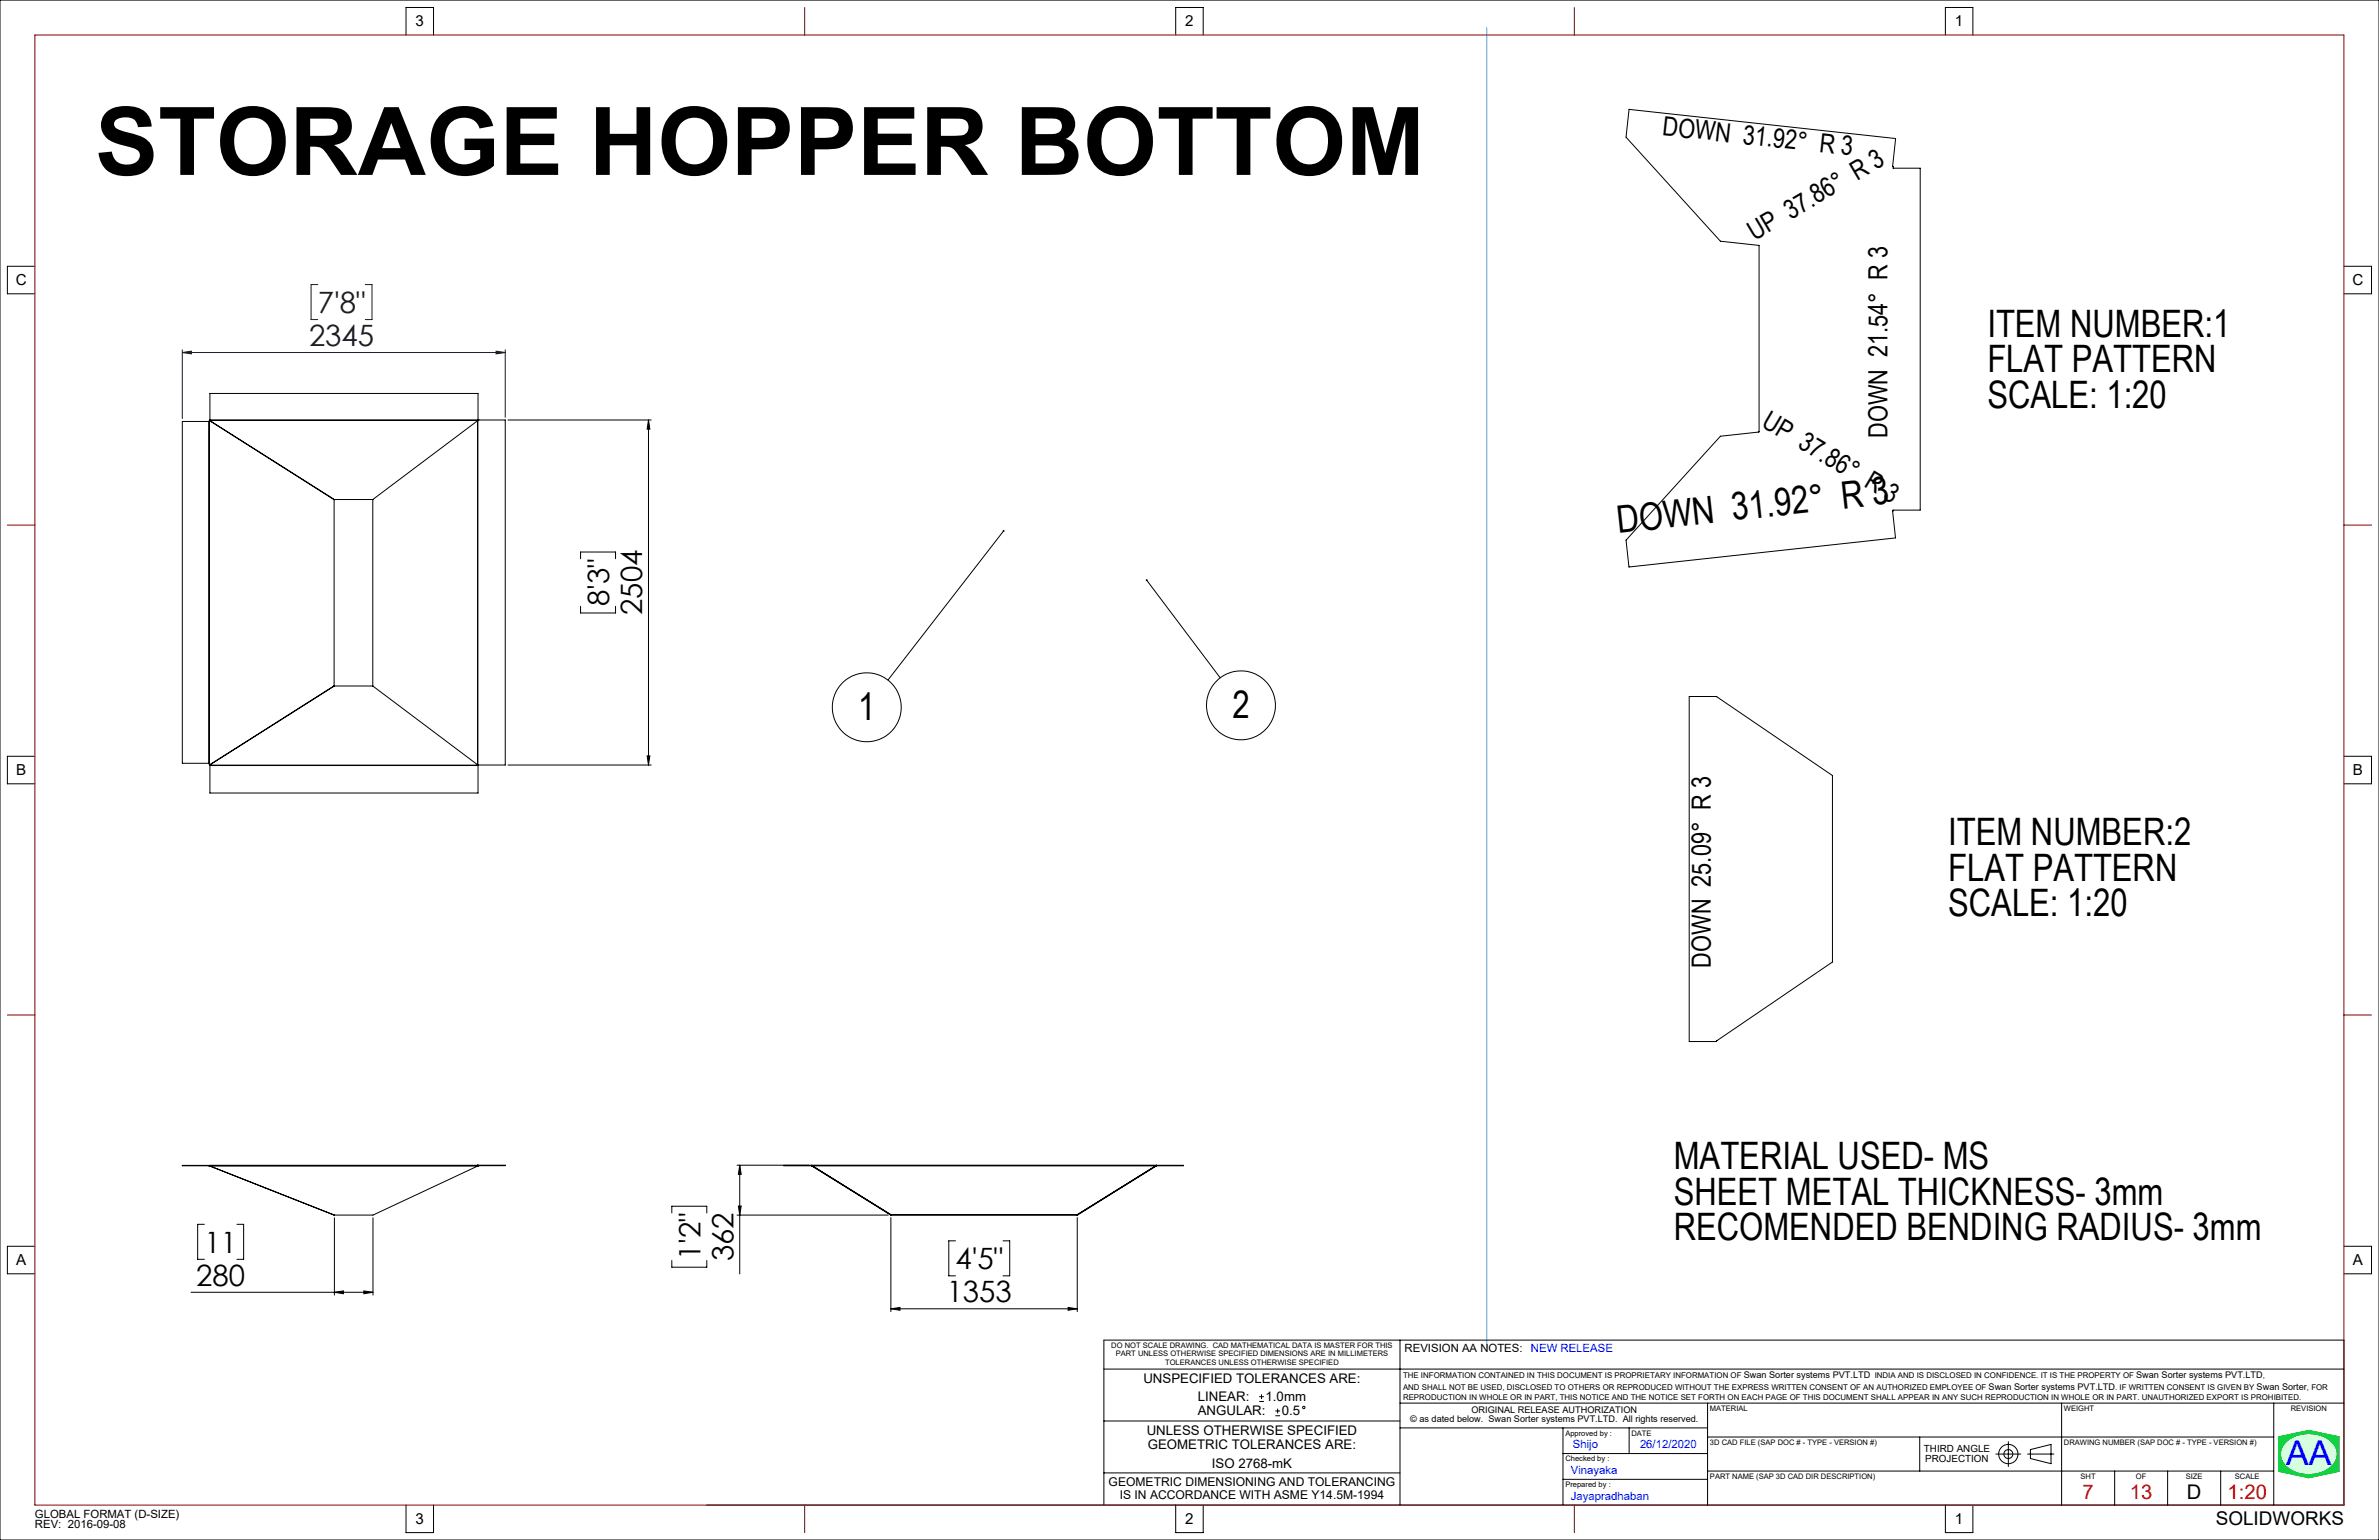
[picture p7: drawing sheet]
<svg xmlns="http://www.w3.org/2000/svg" width="864mm" height="559mm" viewBox="0 0 864 559" stroke-linecap="round" stroke-linejoin="round" font-family="sans-serif">
<defs><g id="words">
<text font-size="34.3" x="34.5" y="63.5">STORAGE HOPPER BOTTOM</text>
<g font-size="13.7">
<text x="721.4" y="122.1">ITEM NUMBER:1</text>
<text x="721.4" y="135">FLAT PATTERN</text>
<text x="721.4" y="147.9">SCALE: 1:20</text>
<text x="587.4" y="193.4" transform="rotate(-6 587.4 193.4)">DOWN 31.92° R 3</text>
<text x="311.5" y="261.2">1</text>
<text x="447.4" y="260.5">2</text>
<text x="707.2" y="306.8">ITEM NUMBER:2</text>
<text x="707.2" y="319.7">FLAT PATTERN</text>
<text x="707.2" y="332.6">SCALE: 1:20</text>
<text x="607.6" y="424.2">MATERIAL USED- MS</text>
<text x="607.6" y="437.1">SHEET METAL THICKNESS- 3mm</text>
<text x="607.6" y="450">RECOMENDED BENDING RADIUS- 3mm</text>
</g>
<text font-size="12.4" fill="#00f" x="829.9" y="531.7">AA</text>
<g font-size="10.7" fill="#191924">
<text x="115.4" y="113.6">7'8&quot;</text>
<text x="112.2" y="125.6">2345</text>
</g>
<g font-size="10.7">
<text x="221.1" y="220" transform="rotate(-90 221.1 220)">8'3&quot;</text>
<text x="233.1" y="223.2" transform="rotate(-90 233.1 223.2)">2504</text>
<text x="74.2" y="454.6">11</text>
<text x="254.3" y="457.4" transform="rotate(-90 254.3 457.4)">1'2&quot;</text>
<text x="266.2" y="457.6" transform="rotate(-90 266.2 457.6)">362</text>
<text x="346.9" y="460.6">4'5&quot;</text>
<text x="71.2" y="466.6">280</text>
<text x="343.7" y="472.6">1353</text>
</g>
<g font-size="9.6">
<text x="603.2" y="48.9" transform="rotate(6 603.2 48.9)">DOWN 31.92° R 3</text>
<text x="636.9" y="87.6" transform="rotate(-31 636.9 87.6)">UP 37.86° R 3</text>
<text x="639" y="154.5" transform="rotate(31 639 154.5)">UP 37.86° R 3</text>
<text x="685.2" y="158.9" transform="rotate(-90 685.2 158.9)">DOWN 21.54° R 3</text>
<text x="621" y="351.1" transform="rotate(-90 621 351.1)">DOWN 25.09° R 3</text>
</g>
<g font-size="7.3" fill="#f00">
<text x="756" y="543.9">7</text>
<text x="773.2" y="543.9">13</text>
<text x="808.6" y="543.9">1:20</text>
</g>
<text font-size="7.3" x="793.9" y="543.9">D</text>
<text font-size="6.9" x="804.3" y="553.3">SOLIDWORKS</text>
<g font-size="5.5">
<text x="150.9" y="9.5">3</text>
<text x="430.3" y="9.5">2</text>
<text x="709.7" y="9.5">1</text>
<text x="5.7" y="103.4">C</text>
<text x="853.9" y="103.4">C</text>
<text x="5.9" y="281.2">B</text>
<text x="854.1" y="281.2">B</text>
<text x="5.9" y="459">A</text>
<text x="854.1" y="459">A</text>
<text x="150.9" y="552.9">3</text>
<text x="430.3" y="552.9">2</text>
<text x="709.7" y="552.9">1</text>
</g>
<g font-size="4.8">
<text x="415.1" y="501.9">UNSPECIFIED TOLERANCES ARE:</text>
<text x="434.8" y="508.4">LINEAR:</text>
<text x="459.4" y="508.4">1.0mm</text>
<text x="434.8" y="513.6">ANGULAR:</text>
<text x="465.3" y="513.6">0.5</text>
<text x="416.3" y="520.7">UNLESS OTHERWISE SPECIFIED</text>
<text x="416.7" y="525.7">GEOMETRIC TOLERANCES ARE:</text>
<text x="439.9" y="532.6">ISO 2768-mK</text>
</g>
<g font-size="4.4">
<text x="402.5" y="539.1">GEOMETRIC DIMENSIONING AND TOLERANCING</text>
<text x="406.5" y="543.8">IS IN ACCORDANCE WITH ASME Y14.5M-1994</text>
</g>
<g font-size="4.1">
<text x="509.9" y="490.5">REVISION AA NOTES:</text>
<text x="12.7" y="550.7">GLOBAL FORMAT (D-SIZE)</text>
<text x="12.7" y="554.5">REV: 2016-09-08</text>
</g>
<g font-size="4.1" fill="#00f">
<text x="555.7" y="490.5">NEW RELEASE</text>
<text x="571" y="525.6">Shijo</text>
<text x="595.3" y="525.6">26/12/2020</text>
<text x="570.2" y="534.9">Vinayaka</text>
<text x="570.2" y="544.3">Jayapradhaban</text>
</g>
<g font-size="3.6">
<text x="698.4" y="527">THIRD ANGLE</text>
<text x="698.9" y="530.3">PROJECTION</text>
</g>
<g font-size="3.3">
<text x="633" y="500.2">Swan Sorter systems PVT.LTD</text>
<text x="775.5" y="500.2">Swan Sorter systems PVT.LTD</text>
<text x="721.9" y="504.3">Swan Sorter systems PVT.LTD</text>
<text x="819.2" y="504.3">Swan Sorter</text>
<text x="511.9" y="515.8">© as dated below. Swan Sorter systems PVT.LTD. All rights reserved.</text>
<text x="534.2" y="512.7">ORIGINAL RELEASE AUTHORIZATION</text>
</g>
<g font-size="2.9">
<text x="509.3" y="500.2">THE INFORMATION CONTAINED IN THIS DOCUMENT IS PROPRIETARY INFORMATION OF</text>
<text x="680.5" y="500.2">INDIA AND IS DISCLOSED IN CONFIDENCE. IT IS THE PROPERTY OF</text>
<text x="821.4" y="500.2">,</text>
<text x="509.3" y="508.1">REPRODUCTION IN WHOLE OR IN PART, THIS NOTICE AND THE NOTICE SET FORTH ON EACH PAGE OF THIS DOCUMENT SHALL APPEAR IN ANY SUCH REPRODUCTION IN WHOLE OR IN PART. UNAUTHORIZED EXPORT IS PROHIBITED.</text>
<text x="509.3" y="504.3">AND SHALL NOT BE USED, DISCLOSED TO OTHERS OR REPRODUCED WITHOUT THE EXPRESS WRITTEN CONSENT OF AN AUTHORIZED EMPLOYEE OF</text>
<text x="767.8" y="504.3">. IF WRITTEN CONSENT IS GIVEN BY</text>
<text x="837.5" y="504.3">, FOR</text>
</g>
<g font-size="2.7">
<text x="403.4" y="489.2">DO NOT SCALE DRAWING. CAD MATHEMATICAL DATA IS MASTER FOR THIS</text>
<text x="405" y="492.2">PART UNLESS OTHERWISE SPECIFIED DIMENSIONS ARE IN MILLIMETERS</text>
<text x="423" y="495.2">TOLERANCES UNLESS OTHERWISE SPECIFIED</text>
<text x="620.7" y="511.9">MATERIAL</text>
<text x="749.2" y="511.9">WEIGHT</text>
<text x="831.6" y="511.9">REVISION</text>
<text x="568.2" y="520.9">Approved by :</text>
<text x="592.2" y="520.9">DATE</text>
<text x="620.7" y="524.2">3D CAD FILE (SAP DOC # - TYPE - VERSION #)</text>
<text x="749.2" y="524.2">DRAWING NUMBER (SAP DOC # - TYPE - VERSION #)</text>
<text x="568.2" y="530.2">Checked by :</text>
<text x="568.2" y="539.6">Prepared by :</text>
<text x="620.7" y="536.6">PART NAME (SAP 3D CAD DIR DESCRIPTION)</text>
<text x="755.3" y="536.6">SHT</text>
<text x="775.4" y="536.6">OF</text>
<text x="793.5" y="536.6">SIZE</text>
<text x="811.3" y="536.6">SCALE</text>
</g>
</g></defs>
<g fill="none" stroke="#000" stroke-width=".36">
<path d="M591.4 39.7l96.7 10.6-1.1 10.1 .2 .6h9.9v124.1h-9.9l-.2 .4 1.1 9.7-96.8 10.5-1-9.7 34.2-37.7 14.1-1.6v-67.6l-14.1-1.6-34.2-37.7zM75.8 152.9h-9.6v124.1h9.6M75.8 152.9v124.1M76 152.6v124.9M76 152.6h.1M76.1 152.6l-.3 .3M76.1 152.6l45.2 28.7M76.1 152.6h.1M76.1 152.5l-.1 .1M76.1 152.5v.1M76.1 152.6l45.3 28.7M76.1 152.5h.1"/>
<path d="M76.2 152.4v.1M76.2 152.4v-9.6h97.3v9.6M76.2 152.5v.1M76.2 152.4h107.2v125.2h-107.3M173.4 152.7h.1M173.4 152.7v124.8M173.4 152.7l-38.1 28.6M173.5 152.4l-.1 125.1M173.5 152.5l-97.4 .1M173.5 152.6l-.1 .1M173.5 152.4h.1M121.3 181.3v67.5"/>
<path d="M121.4 181.3h-.1M121.4 181.3h13.9M135.3 181.3v67.6M121.3 248.8l.1 .1M121.3 248.8l-45.2 28.7M121.4 248.9l-45.3 28.7M121.4 248.9h13.9M135.3 248.9l38.1 28.6M613.2 252.7h9.9l42.1 28.7v67.7l-42.1 28.5v.3h-9.9zM75.8 277h.3v.5M76 277.5l.1 .2M76 277.5h.1"/>
<path d="M76.1 277.5v.1M76.1 277.6v.1M76.1 277.7h.1M76.2 277.6v.2M76.2 277.6h.1M76.2 277.8v10h97.3v-10M76.2 277.8h97.3M173.5 277.6v.2M173.5 277.6h.1M75.8 422.9h.2M75.8 423h.1M75.8 422.9h-9.6l9.6 .1"/>
<path d="M75.8 422.9v.1M75.9 423l.1 .1M76 422.9l-.1 .1M76 422.9h.1M76 423.1h.1M76 423.1l45.4 17.8M76.1 422.9h.1M76.1 422.9l-.1 .2M76.1 422.9v.2M76.2 423h.1M76.2 423l107.2-.2h-107.2l-.1 .3M173.4 422.8h.1"/>
<path d="M173.5 422.8h-.1M173.5 422.8h.1M173.5 423h.1M173.5 422.8v.3l-38.1 17.8h-14M294.5 423h.1M294.5 422.8l.2 .1M294.5 422.8h-9.9l9.9 .2M294.5 422.8v.2M294.6 423v.1M294.6 423.1l28.7 17.8M294.7 422.9h.1M294.7 422.9l-.1 .1"/>
<path d="M294.7 422.8l134.8 .2zM294.7 422.9l-.1 .2M294.8 423l28.6 17.8M419.6 423h.1M419.6 423l-28.5 17.8M419.7 423h.1M419.8 423l-28.7 17.9M419.9 422.8l-.1 .2M121.2 440.9h.2M323.3 440.9h.2M323.4 440.8l-.1 .1M323.4 440.8h67.7"/>
<path d="M323.5 440.9h67.5M323.5 440.8v.1M391 440.9h.1M391 440.8v.1M391.1 440.8v.1"/>
</g>
<path d="M827.2 521.3l10.9-2.3 11 2.3v12.6l-11 2.4-10.9-2.4zM829.9 523.5a12.5 12.5 0 0 1 17 .6 6 6 0 0 1-2.9 9.4 12.4 12.4 0 0 1-14.9-2.7 5.5 5.5 0 0 1 .8-7.3z" fill="none" stroke="#00e138" stroke-width=".36"/>
<path d="M539.7 10v478.9" fill="none" stroke="#53a9ff" stroke-width=".36"/>
<path d="M827.2 521.3v12.6l10.9 2.4 11-2.4v-12.6l-11-2.3zM830.1 523.3a12.6 12.6 0 0 1 16.9 .9 6 6 0 0 1-2.6 9.1 12.4 12.4 0 0 1-15.3-2.5 5.6 5.6 0 0 1 1-7.5z" fill-rule="evenodd" fill="#0c3"/>
<path d="M830.1 523.3a12.6 12.6 0 0 1 16.9 .9 6 6 0 0 1-2.6 9.1 12.4 12.4 0 0 1-15.3-2.5 5.6 5.6 0 0 1 1-7.5z" fill-rule="evenodd" fill="#d5ffdf"/>
<g fill="none" stroke="#000" stroke-width=".36">
<path d="M0 0h863.6v558.8h-863.6zM147.4 12.7v-10h10v10M426.8 12.7v-10h10v10M706.2 12.7v-10h10v10M12.7 96.6h-10v10h10M850.9 96.6h10v10h-10M184.4 152.4h52M235.4 152.4l.5 3.3h-1zM235.4 152.4v125.2M364.3 192.7l-42 54.1M210.7 202.7v-2.4h12.7v2.4M210.7 220v2.4h12.7v-2.4"/>
<path d="M416.2 210.5l26.7 35.5M12.7 274.4h-10v10h10M184.4 277.6h52M234.9 274.3h1l-.5 3.3zM850.9 274.4h10v10h-10M267.5 422.8h26.2M268 437.6h1.1l-.6 3.3zM268.5 422.8v39.4M268.5 422.8l.6 3.3h-1.1zM12.7 452.2h-10v10h10M74.2 444.3h-2.4v12.7h2.4M86 444.3h2.4v12.7h-2.4"/>
<path d="M121.4 441.9v28M135.4 441.9v28M243.9 440.1v-2.4h12.7v2.4M243.9 457.4v2.4h12.7v-2.4M267.5 440.9h54.9M323.4 441.8v34.1M346.9 450.3h-2.5v12.7h2.5M364.1 450.3h2.4v12.7h-2.4M391.1 441.8v34.1M850.9 452.2h10v10h-10M69.3 468.9h66.1M121.4 468.9l3.3-.5v1z"/>
<path d="M132.1 468.4l3.3 .5-3.3 .5zM323.4 474.9l3.3-.5v1zM323.4 474.9h67.7M387.7 474.4l3.4 .5-3.4 .5zM400.7 496.8h450.2M508.2 486.3v59.8M400.7 515.6h107.5M457.1 508.5h1.7M457.1 506.8h1.7M457.9 506v1.6M463 513.7h1.7M463 512h1.7"/>
<path d="M463.8 511.1v1.8M508.2 509.1h342.7M508.2 518.1h111.7M567.4 518.1v28M591.4 518.1v9.3M619.9 509.1v37M748.4 509.1v37M825.4 509.1v37M400.7 534.5h107.5M567.4 527.4h52.5M567.4 536.8h52.5M619.9 521.4h205.5"/>
<path d="M619.9 533.8h205.5M696.9 521.4v12.4M724.5 527.6h9.1M729.1 523.1v9M736 527.6h9.6M737.1 526l7.4-1.9v7l-7.4-1.9zM767.6 533.8v12.3M786.9 533.8v12.3M806.1 533.8v12.3M147.4 546.1v10h10v-10M400.7 546.1v-59.8h450.2v59.8h-594.4M426.8 546.1v10h10v-10"/>
<path d="M706.2 546.1v10h10v-10"/>
<circle cx="314.6" cy="256.7" r="12.5"/>
<circle cx="450.5" cy="256" r="12.5"/>
<circle cx="473.3" cy="510.7" r=".43"/>
<circle cx="729.1" cy="527.6" r="1.62"/>
<circle cx="729.1" cy="527.6" r="3.5"/>
</g>
<path d="M115.4 103.3h-2.5v12.7h2.5M132.6 103.3h2.4v12.7h-2.4M66.2 126.9v25M66.2 127.9h117.2M66.2 127.9l3.3-.5v1zM180.1 127.4l3.3 .5-3.3 .5zM183.4 126.9v24.5" fill="none" stroke="#191924" stroke-width=".36"/>
<path d="M12.7 12.7h838.2v533.4h-838.2zM292.1 2.7v10M571.5 2.7v10M2.7 190.5h10M850.9 190.5h10M2.7 368.3h10M850.9 368.3h10M292.1 546.1v10M571.5 546.1v10" fill="none" stroke="#800000" stroke-width=".36"/>
<g fill="#000">
<path d="M235.4 152.4l.5 3.3h-1zM234.9 274.3h1l-.5 3.3z"/>
<path d="M364.1 192.4a.34 .34 0 0 0-.1 .5 .34 .34 0 0 0 .5 0 .34 .34 0 0 0 0-.5l-.2 .3 .2-.3zM416 210.3a.34 .34 0 0 0 .2 .5 .34 .34 0 0 0 .4-.4 .34 .34 0 0 0-.5-.2l.1 .3z"/>
<path d="M268.5 422.8l.6 3.3h-1.1zM268 437.6h1.1l-.6 3.3z"/>
<path d="M121.4 468.9l3.3-.5v1zM132.1 468.4l3.3 .5-3.3 .5z"/>
<path d="M323.4 474.9l3.3-.5v1zM387.7 474.4l3.4 .5-3.4 .5z"/>
</g>
<path d="M180.1 127.4l3.3 .5-3.3 .5zM66.2 127.9l3.3-.5v1z" fill="#191924"/>
<use href="#words"/>
</svg>
